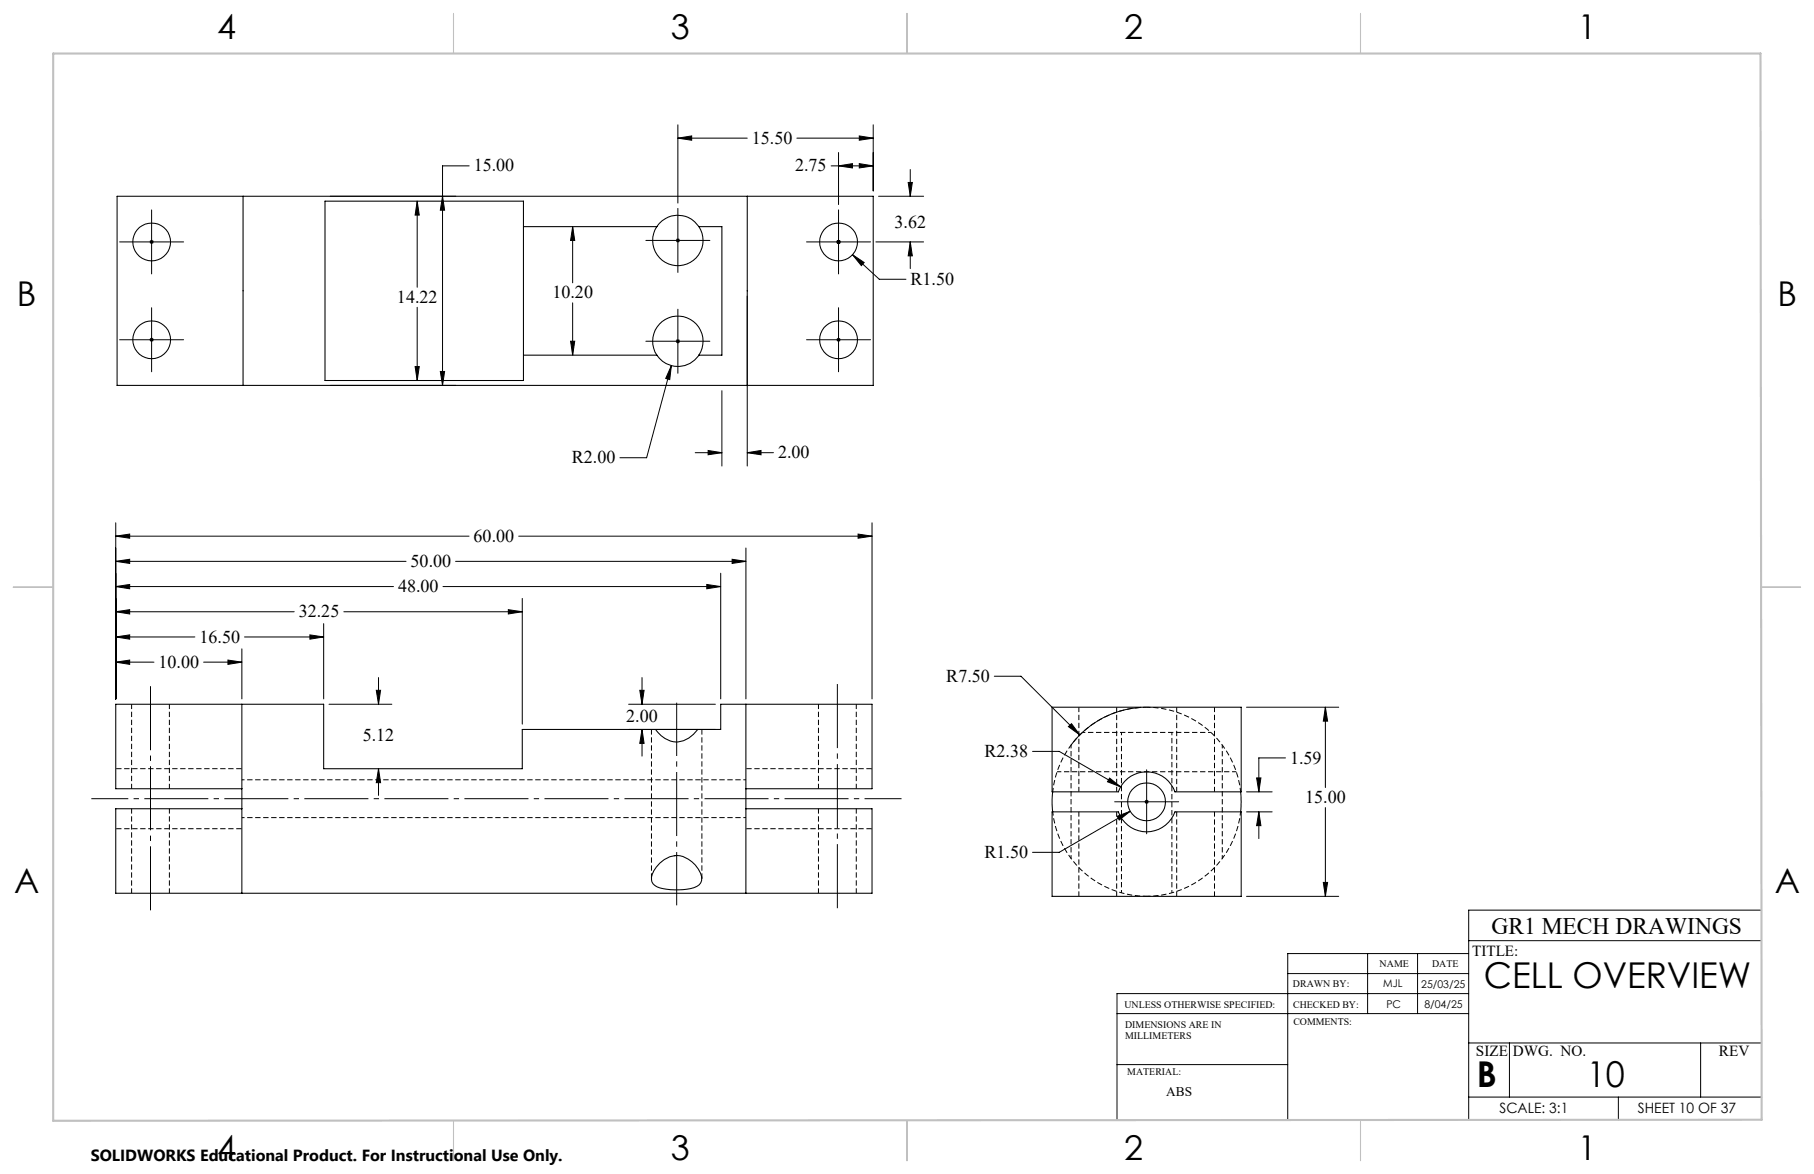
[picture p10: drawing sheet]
<svg xmlns="http://www.w3.org/2000/svg" width="432mm" height="279mm" viewBox="0 0 432 279" stroke-linecap="round" stroke-linejoin="round" font-family="sans-serif">
<defs><g id="words">
<g font-size="8.5">
<text x="353.2" y="235">CELL OVERVIEW</text>
<text x="351.5" y="258.8">B</text>
<text x="377.7" y="258.7">10</text>
</g>
<g font-size="8.1">
<text x="51.7" y="9.3">4</text>
<text x="159.7" y="9.3">3</text>
<text x="267.6" y="9.3">2</text>
<text x="375.6" y="9.3">1</text>
<text x="4" y="72.8">B</text>
<text x="423.1" y="72.8">B</text>
<text x="3.3" y="212.5">A</text>
<text x="422.4" y="212.5">A</text>
<text x="51.7" y="276">4</text>
<text x="159.7" y="276">3</text>
<text x="267.6" y="276">2</text>
<text x="375.6" y="276">1</text>
</g>
<text font-size="5.6" x="355" y="222.4">GR1 MECH DRAWINGS</text>
<g font-size="4.3">
<text x="179" y="34.2">15.50</text>
<text x="112.8" y="40.8">15.00</text>
<text x="189.3" y="40.8">2.75</text>
<text x="212.9" y="54.3">3.62</text>
<text x="131.5" y="71">10.20</text>
<text x="216.8" y="67.8">R1.50</text>
<text x="94.5" y="72.1">14.22</text>
<text x="136.1" y="110.3">R2.00</text>
<text x="185.2" y="109.1">2.00</text>
<text x="112.7" y="128.9">60.00</text>
<text x="97.7" y="134.9">50.00</text>
<text x="94.7" y="140.9">48.00</text>
<text x="71.1" y="146.9">32.25</text>
<text x="47.5" y="152.9">16.50</text>
<text x="37.7" y="158.9">10.00</text>
<text x="225.3" y="162.3">R7.50</text>
<text x="149.1" y="171.8">2.00</text>
<text x="86.4" y="176.4">5.12</text>
<text x="234.4" y="180.2">R2.38</text>
<text x="307.1" y="181.7">1.59</text>
<text x="310.7" y="191.2">15.00</text>
<text x="234.4" y="204.2">R1.50</text>
</g>
<text font-size="3.8" x="21.6" y="276.3">SOLIDWORKS Educational Product. For Instructional Use Only.</text>
<g font-size="3.7">
<text x="350.5" y="227.5">TITLE:</text>
<text x="351.3" y="251.2">SIZE</text>
<text x="360.1" y="251.3">DWG. NO.</text>
<text x="409.1" y="251.4">REV</text>
</g>
<g font-size="3.4">
<text x="357" y="265">SCALE: 3:1</text>
<text x="389.9" y="264.9">SHEET 10 OF 37</text>
</g>
<text font-size="3.2" x="277.6" y="260.9">ABS</text>
<g font-size="2.5">
<text x="329.3" y="234.9">MJL</text>
<text x="330" y="239.8">PC</text>
<text x="338.3" y="235">25/03/25</text>
<text x="339.1" y="239.8">8/04/25</text>
</g>
<g font-size="2.4">
<text x="328.4" y="230.1">NAME</text>
<text x="340.9" y="230.2">DATE</text>
<text x="267.7" y="239.9">UNLESS OTHERWISE SPECIFIED:</text>
<text x="307.8" y="234.9">DRAWN BY:</text>
<text x="307.8" y="239.8">CHECKED BY:</text>
<text x="267.8" y="244.6">DIMENSIONS ARE IN</text>
<text x="307.9" y="243.9">COMMENTS:</text>
<text x="267.8" y="247.3">MILLIMETERS</text>
<text x="268.3" y="255.9">MATERIAL:</text>
</g>
</g></defs>
<path d="M273 168.3a22.5 22.5 0 0 0-22.4 20.1M250.6 193.2a22.5 22.5 0 0 0 22.4 20.1M295.3 188.4a22.5 22.5 0 0 0-22.3-20.1M161.2 203.6l-.8 .1M273 213.3a22.5 22.5 0 0 0 22.3-20.1M291 204.3v-27" fill="none" stroke="#000" stroke-width=".24" stroke-dasharray="1.3 .6" stroke-dashoffset=".4" stroke-linecap="butt"/>
<path d="M257.7 174.3h30.5M279 174.3v38.2M57.6 194.6h120M177.6 185.6h-120M267 212.5v-38.2" fill="none" stroke="#000" stroke-width=".24" stroke-dasharray="1.3 .6" stroke-dashoffset=".6" stroke-linecap="butt"/>
<path d="M294.3 183.7h-42.7" fill="none" stroke="#000" stroke-width=".24" stroke-dasharray="1.3 .6" stroke-dashoffset=".3" stroke-linecap="butt"/>
<g fill="none" stroke="#000" stroke-width=".24" stroke-dasharray="1.3 .6" stroke-dashoffset=".1" stroke-linecap="butt">
<path d="M31.3 167.6v20.1M194.8 167.6v20.1M256.8 168.3v20.1M280.1 168.3v20.1M31.3 192.5v20.1M40.3 187.7v-20.1M194.8 192.5v20.1M203.8 187.7v-20.1M256.8 193.2v20.1M265.8 188.4v-20.1M280.1 193.2v20.1M289.1 188.4v-20.1"/>
<path d="M40.3 212.6v-20.1M203.8 212.6v-20.1M265.8 213.3v-20.1M289.1 213.3v-20.1"/>
</g>
<path d="M255 177.3v27" fill="none" stroke="#000" stroke-width=".24" stroke-dasharray="1.3 .6" stroke-dashoffset=".5" stroke-linecap="butt"/>
<g fill="none" stroke="#000" stroke-width=".25">
<path d="M27.9 46.7h180v45h-180zM57.9 46.7v45M124.6 53.9v-6h-47.2v42.7h47.2v-6.1M124.6 53.9h31.8M124.6 53.9v30.6M156.4 53.9a6 6 0 0 1 10 0M156.4 53.9a6 6 0 0 0 5 9.3 6 6 0 0 0 5-9.3M166.4 53.9h5.4v30.6h-5.4M177.9 46.7v45M124.6 84.5h31.8M156.4 84.5a6 6 0 0 0 10 0M156.4 84.5a6 6 0 0 1 5-9.3 6 6 0 0 1 5 9.3"/>
<path d="M57.6 167.6v20.1M156 173.6h-31.7v9.4h-47.3v-15.4h-49.4v20.1h30M156 173.6a5.6 5.6 0 0 0 8 2l1.1-.8 1-1.2M156 173.6h10.1M166.1 173.6h5.5v-6h36v20.1h-30M177.6 167.6v20.1M250.4 168.3h45.1v20.2h-15.8a7.1 7.1 0 0 0-6.8-4.8 7.1 7.1 0 0 0-6.7 4.8h-15.8zM57.6 187.7v4.8M57.6 192.5h-30v20.1h180v-20.1h-30M57.6 192.5v20.1M177.6 187.7v4.8M177.6 192.5v20.1"/>
<path d="M250.4 193.2h15.8a7.1 7.1 0 0 0 6.7 4.8 7.1 7.1 0 0 0 6.8-4.8h15.8v20.1h-45.1zM250.6 188.5l-.2 1.7 .2 3M295.3 188.5l.2 2.3-.2 2.4M157.1 205.4a5.2 5.2 0 0 1 7.6-.3 5.8 5.8 0 0 1 2.3 4.5 3.6 3.6 0 0 1-3.6 2 15.1 15.1 0 0 1-7-.5 2.13 2.13 0 0 1-1.1-3l.9-1.7z"/>
<circle cx="36.1" cy="57.6" r="4.5"/>
<circle cx="199.6" cy="57.6" r="4.5"/>
<circle cx="36.1" cy="80.9" r="4.5"/>
<circle cx="199.6" cy="80.9" r="4.5"/>
<circle cx="272.9" cy="190.8" r="4.5"/>
</g>
<path d="M155.1 173.6v35.5M155.1 209v.1M167.1 209.1l-.1-.3M167.1 209.1v-35.5" fill="none" stroke="#000" stroke-width=".24" stroke-dasharray="1.3 .6" stroke-linecap="butt"/>
<path d="M27.6 197.2h30M57.6 182.9h-30M177.6 197.2h30M207.6 182.9h-30" fill="none" stroke="#000" stroke-width=".24" stroke-dasharray="1.3 .6" stroke-dashoffset="-.1" stroke-linecap="butt"/>
<g fill="none" stroke="#000" stroke-width=".24">
<path d="M111.7 39.5h-6.4v52.2M161.4 32.9l3.2-.6v1.1zM161.4 29.7v18.6M161.4 32.9h16.5M189.7 32.9h18.2M197.8 39.5h10.1M199.6 39.5l3.3-.6v1.1zM199.6 36.3v12.4M204.5 32.3l3.4 .6-3.4 .5zM204.5 38.9l3.4 .6-3.4 .5zM207.9 29.7v15.7M28.5 57.6h15.2"/>
<path d="M35.7 57.2l.7 .7M36.1 50v15.2M36.4 57.2l-.7 .7M78.6 46.7h29.9M99.3 47.9l.5 3.3h-1zM99.3 47.9v20.5M105.3 46.7l.5 3.3h-1zM136.3 53.9l.5 3.3h-1zM136.3 53.9v13.4M153.7 57.2h15.3M161 56.9l.7 .7M161.4 49.6v15.2"/>
<path d="M161.7 56.9l-.7 .7M192 57.6h15.2M199.2 57.2l.8 .7M199.6 50v15.2M200 57.2l-.8 .7M208.5 57.6h11.4M209.1 46.7h10.8M216.2 43.4h1l-.5 3.3zM216.7 57.6l.5 3.3h-1zM216.7 40.4v6.3M216.7 57.6v6.3M36.1 73.2v15.3"/>
<path d="M99.3 73.1v17.5M136.3 72.1v12.4M161.4 73.6v15.2M177.9 70.5v40.4M199.6 73.2v15.3M202.9 60.6l2.8 1.9-.7 .7zM202.9 60.6l6.4 5.9h6.4M28.5 80.9h15.2M35.7 80.5l.7 .7M36.4 80.5l-.7 .7M78.6 91.7h29.9M98.8 87.2h1l-.5 3.4z"/>
<path d="M104.8 88.4h1l-.5 3.3zM135.8 81.2h1l-.5 3.3zM153.7 81.2h15.3M159.8 87l-.4 3.3-.9-.2zM159.8 87l-5.9 21.9h-6.3M161 80.9l.7 .7M161.7 80.9l-.7 .7M171.8 93v17.9M192 80.9h15.2M199.2 80.5l.8 .7M200 80.5l-.8 .7M165.5 107.7h6.3"/>
<path d="M168.6 107.2l3.2 .5-3.2 .5zM177.9 107.7l3.3-.5v1zM177.9 107.7h6.2M27.6 139.6l3.3-.5v1zM27.6 133.6l3.3-.5v1zM27.6 127.6l3.3-.5v1zM27.6 124.4v41.9M27.6 139.6h66.1M27.6 133.6h69.1M27.6 127.6h84.1M105.4 139.6h66.2M108.4 133.6h69.2"/>
<path d="M123.5 127.6h84.1M168.2 139.1l3.4 .5-3.4 .5zM171.6 136.4v29.9M174.3 133.1l3.3 .5-3.3 .5zM177.6 130.4v35.9M204.3 127.1l3.3 .5-3.3 .5zM207.6 124.4v41.9M27.6 157.6l3.3-.5v1zM27.6 151.6l3.3-.5v1zM27.6 145.6l3.3-.5v1zM27.6 157.6h9.1M27.6 151.6h18.8"/>
<path d="M27.6 145.6h42.4M48.5 157.6h9.1M54.3 157.1l3.3 .5-3.3 .5zM57.6 154.4v11.9M58.2 151.6h18.8M73.8 151.1l3.2 .5-3.2 .5zM77 148.4v17.9M81.8 145.6h42.5M121 145.1l3.3 .5-3.3 .5zM124.3 142.4v29.9M78.3 167.6h15M89.6 164.3h1l-.5 3.3z"/>
<path d="M90.1 161.3v6.3M149.6 167.6h20.7M149.6 173.6h20.7M152.3 164.3h1l-.5 3.3zM152.8 173.6l.5 3.3h-1zM152.8 161.3v6.3M152.8 173.6v6.4M236.7 160.9h6.3l14 14M245.8 178.8h6.3l14.6 8.5M254.3 172.9l.8-.7 1.9 2.7zM271.7 168.3a22.4 22.4 0 0 0-16.7 9M296.7 168.3h22"/>
<path d="M315.5 168.3l.5 3.3h-1zM315.5 168.3v19.1M90.1 183l.5 3.3h-1zM90.1 183v6.3M264.1 185.2l2.6 2.1-3.1-1.2zM265.3 190.8h15.3M265.9 194.3l3.1-1.2-2.6 2.1zM269 193.1l-16.9 9.7h-6.3M272.6 190.5l.7 .7M272.9 183.2v15.2M273.3 190.5l-.7 .7M296.7 188.5h6.1"/>
<path d="M296.7 193.2h6.1M299.1 185.1h1l-.5 3.4zM299.6 193.2l.5 3.3h-1zM299.6 193.2v6.4M306 180.4h-6.4v8.1M315.5 192.2v21.1M296.7 213.3h22M315 210h1l-.5 3.3zM419.3 216.6h-69.7v49.9M306.5 231.7h43.1M325.5 226.9v14.3M337.4 226.9v14.3"/>
<path d="M349.6 236.5h-83.7v30M349.6 226.9h-43.1v39.6M349.6 223.9h69.7M265.9 241.2h83.7M265.9 253.4h40.6M349.6 248.2h69.7M359.3 248.2v12.9M404.8 248.2v12.9M349.6 261.1h69.7M385.2 261.1v5.4"/>
</g>
<path d="M35.8 163.1v53.7" fill="none" stroke="#000" stroke-width=".24" stroke-dasharray="15.2 1.3 1.3 1.3" stroke-dashoffset="-.2" stroke-linecap="butt"/>
<path d="M161.1 167.2v48.3" fill="none" stroke="#000" stroke-width=".24" stroke-dasharray="15.2 1.3 1.3 1.3" stroke-dashoffset="2.6" stroke-linecap="butt"/>
<path d="M199.3 162.8v53.4" fill="none" stroke="#000" stroke-width=".24" stroke-dasharray="15.2 1.3 1.3 1.3" stroke-linecap="butt"/>
<path d="M214.6 190.1h-192.9" fill="none" stroke="#000" stroke-width=".24" stroke-dasharray="15.2 1.3 1.3 1.3" stroke-dashoffset="6.4" stroke-linecap="butt"/>
<path d="M107.9 3.2v9.5M215.9 3.2v9.5M323.8 3.2v9.5M3.1 139.7h9.6M419.1 139.7h9.5M107.9 266.7v9.6M215.9 266.7v9.6M323.8 266.7v9.6" fill="none" stroke="#c0c0c0" stroke-width=".25"/>
<path d="M12.7 12.7h406.4l.2 253.8-406.6 .2z" fill="none" stroke="#c0c0c0" stroke-width=".5"/>
<path d="M265.9 194.3l.5 .9 2.6-2.1zM264.1 185.2l-.5 .9 3.1 1.2zM299.1 185.1h1l-.5 3.4zM299.6 193.2l.5 3.3h-1zM315.5 168.3l.5 3.3h-1zM315 210h1l-.5 3.3zM254.3 172.9l2.7 2-1.9-2.7zM202.9 60.6l2.1 2.6 .7-.7zM104.8 88.4h1l-.5 3.3zM105.3 46.7l.5 3.3h-1zM168.6 107.2l3.2 .5-3.2 .5zM177.9 107.7l3.3-.5v1zM159.8 87l-1.3 3.1 .9 .2zM99.3 47.9l.5 3.3h-1zM98.8 87.2h1l-.5 3.4zM136.3 53.9l.5 3.3h-1zM135.8 81.2h1l-.5 3.3zM161.4 32.9l3.2-.6v1.1zM204.5 32.3l3.4 .6-3.4 .5zM199.6 39.5l3.3-.6v1.1zM204.5 38.9l3.4 .6-3.4 .5zM216.7 57.6l.5 3.3h-1zM216.2 43.4h1l-.5 3.3zM152.3 164.3h1l-.5 3.3zM152.8 173.6l.5 3.3h-1zM90.1 183l.5 3.3h-1zM89.6 164.3h1l-.5 3.3zM27.6 157.6l3.3-.5v1zM54.3 157.1l3.3 .5-3.3 .5zM27.6 151.6l3.3-.5v1zM73.8 151.1l3.2 .5-3.2 .5zM27.6 145.6l3.3-.5v1zM121 145.1l3.3 .5-3.3 .5zM27.6 139.6l3.3-.5v1zM168.2 139.1l3.4 .5-3.4 .5zM27.6 133.6l3.3-.5v1zM174.3 133.1l3.3 .5-3.3 .5zM27.6 127.6l3.3-.5v1zM204.3 127.1l3.3 .5-3.3 .5z" fill="#000"/>
<use href="#words"/>
</svg>
